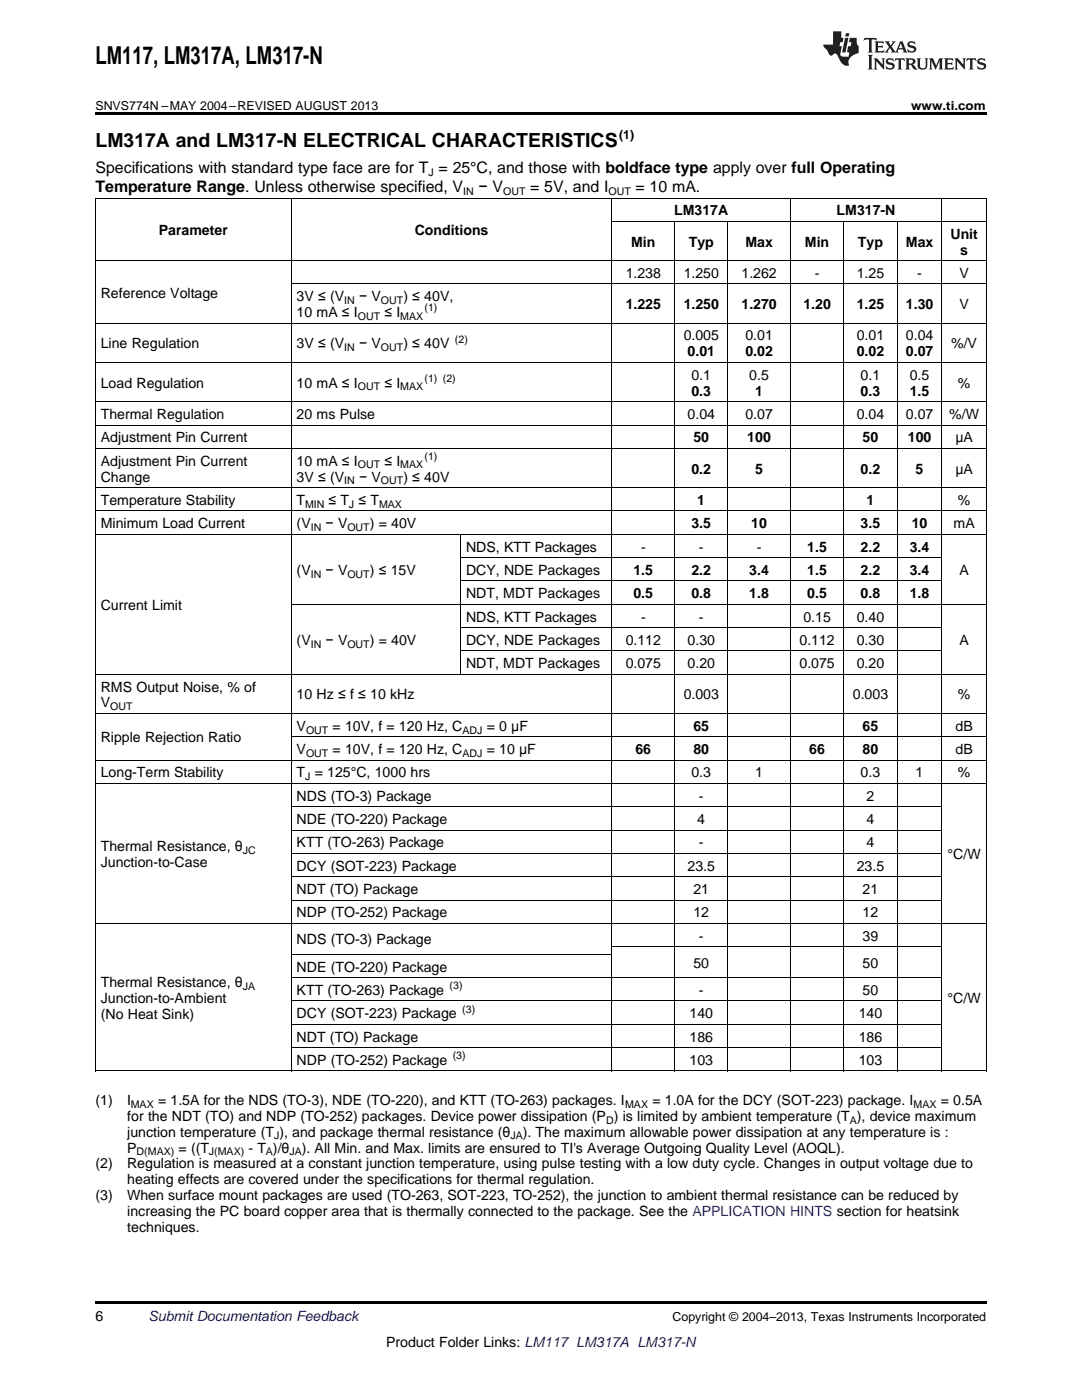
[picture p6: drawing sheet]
<svg xmlns="http://www.w3.org/2000/svg" width="216mm" height="279mm" viewBox="0 0 216 279" stroke-linecap="round" stroke-linejoin="round" font-family="sans-serif">
<defs><g id="words">
<text font-size="4.9" x="19" y="12.8">LM117, LM317A, LM317-N</text>
<text font-size="3.9" x="19" y="29.3">LM317A and LM317-N ELECTRICAL CHARACTERISTICS</text>
<g font-size="3.2">
<text x="19" y="34.4">Specifications with standard type face are for T = 25°C, and those with boldface type apply over full Operating</text>
<text x="19" y="38.3">Temperature Range. Unless otherwise specified, V</text>
<text x="95.5" y="38.3">− V</text>
<text x="105.8" y="38.3">= 5V, and I</text>
<text x="126.8" y="38.3">= 10 mA.</text>
</g>
<g font-size="2.8">
<text x="31.7" y="46.9">Parameter</text>
<text x="82.8" y="46.9">Conditions</text>
<text x="134.5" y="43">LM317A</text>
<text x="166.9" y="43">LM317-N</text>
<text x="189.7" y="47.6">Unit</text>
<text x="125.9" y="49.2">Min</text>
<text x="137.4" y="49.2">Typ</text>
<text x="148.7" y="49.2">Max</text>
<text x="160.6" y="49.2">Min</text>
<text x="171.2" y="49.2">Typ</text>
<text x="180.8" y="49.2">Max</text>
<text x="191.6" y="50.8">s</text>
<text x="20.1" y="59.4">Reference Voltage</text>
<text x="124.8" y="55.5">1.238</text>
<text x="136.4" y="55.5">1.250</text>
<text x="148" y="55.5">1.262</text>
<text x="162.6" y="55.5">-</text>
<text x="171" y="55.5">1.25</text>
<text x="183" y="55.5">-</text>
<text x="191.5" y="55.5">V</text>
<text x="59.2" y="60.1">3V ≤ (V</text>
<text x="59.2" y="63.3">10 mA ≤ I</text>
<text x="71.6" y="60.1">− V</text>
<text x="76.7" y="63.3">≤ I</text>
<text x="80.5" y="60.1">) ≤ 40V,</text>
<text x="124.8" y="61.7">1.225</text>
<text x="136.4" y="61.7">1.250</text>
<text x="148" y="61.7">1.270</text>
<text x="160.3" y="61.7">1.20</text>
<text x="171" y="61.7">1.25</text>
<text x="180.8" y="61.7">1.30</text>
<text x="191.5" y="61.7">V</text>
<text x="20.1" y="69.5">Line Regulation</text>
<text x="59.2" y="69.5">3V ≤ (V</text>
<text x="71.6" y="69.5">− V</text>
<text x="80.5" y="69.5">) ≤ 40V</text>
<text x="136.4" y="67.9">0.005</text>
<text x="137.2" y="71.1">0.01</text>
<text x="148.7" y="67.9">0.01</text>
<text x="148.7" y="71.1">0.02</text>
<text x="171" y="67.9">0.01</text>
<text x="171" y="71.1">0.02</text>
<text x="180.8" y="67.9">0.04</text>
<text x="180.8" y="71.1">0.07</text>
<text x="189.8" y="69.5">%/V</text>
<text x="20.1" y="77.4">Load Regulation</text>
<text x="59.2" y="77.4">10 mA ≤ I</text>
<text x="76.7" y="77.4">≤ I</text>
<text x="138" y="75.8">0.1</text>
<text x="149.5" y="75.8">0.5</text>
<text x="171.7" y="75.8">0.1</text>
<text x="181.5" y="75.8">0.5</text>
<text x="191.1" y="77.4">%</text>
<text x="20.1" y="83.6">Thermal Regulation</text>
<text x="59.2" y="83.6">20 ms Pulse</text>
<text x="137.2" y="83.6">0.04</text>
<text x="138" y="79">0.3</text>
<text x="148.7" y="83.6">0.07</text>
<text x="150.7" y="79">1</text>
<text x="171" y="83.6">0.04</text>
<text x="171.7" y="79">0.3</text>
<text x="180.8" y="83.6">0.07</text>
<text x="181.5" y="79">1.5</text>
<text x="189.4" y="83.6">%/W</text>
<text x="20.1" y="88.3">Adjustment Pin Current</text>
<text x="138.4" y="88.3">50</text>
<text x="149.1" y="88.3">100</text>
<text x="172.1" y="88.3">50</text>
<text x="181.2" y="88.3">100</text>
<text x="190.6" y="88.3">μA</text>
<text x="20.1" y="92.9">Adjustment Pin Current</text>
<text x="59.2" y="92.9">10 mA ≤ I</text>
<text x="76.7" y="92.9">≤ I</text>
<text x="138" y="94.5">0.2</text>
<text x="150.7" y="94.5">5</text>
<text x="171.7" y="94.5">0.2</text>
<text x="182.7" y="94.5">5</text>
<text x="190.6" y="94.5">μA</text>
<text x="20.1" y="96.1">Change</text>
<text x="20.1" y="100.8">Temperature Stability</text>
<text x="59.2" y="96.1">3V ≤ (V</text>
<text x="59.2" y="100.8">T</text>
<text x="65.6" y="100.8">≤ T ≤ T</text>
<text x="71.6" y="96.1">− V</text>
<text x="80.5" y="96.1">) ≤ 40V</text>
<text x="139.1" y="100.8">1</text>
<text x="172.9" y="100.8">1</text>
<text x="191.1" y="100.8">%</text>
<text x="20.1" y="105.4">Minimum Load Current</text>
<text x="59.2" y="105.4">(V</text>
<text x="65" y="105.4">− V</text>
<text x="73.8" y="105.4">) = 40V</text>
<text x="138" y="105.4">3.5</text>
<text x="149.9" y="105.4">10</text>
<text x="171.7" y="105.4">3.5</text>
<text x="181.9" y="105.4">10</text>
<text x="190.3" y="105.4">mA</text>
<text x="93" y="110.1">NDS, KTT Packages</text>
<text x="127.9" y="110.1">-</text>
<text x="139.5" y="110.1">-</text>
<text x="151" y="110.1">-</text>
<text x="161.1" y="110.1">1.5</text>
<text x="171.7" y="110.1">2.2</text>
<text x="181.5" y="110.1">3.4</text>
<text x="59.2" y="114.7">(V</text>
<text x="65" y="114.7">− V</text>
<text x="73.8" y="114.7">) ≤ 15V</text>
<text x="93" y="114.7">DCY, NDE Packages</text>
<text x="93" y="119.4">NDT, MDT Packages</text>
<text x="126.4" y="114.7">1.5</text>
<text x="126.4" y="119.4">0.5</text>
<text x="138" y="114.7">2.2</text>
<text x="138" y="119.4">0.8</text>
<text x="149.5" y="114.7">3.4</text>
<text x="149.5" y="119.4">1.8</text>
<text x="161.1" y="114.7">1.5</text>
<text x="161.1" y="119.4">0.5</text>
<text x="171.7" y="114.7">2.2</text>
<text x="171.7" y="119.4">0.8</text>
<text x="181.5" y="114.7">3.4</text>
<text x="181.5" y="119.4">1.8</text>
<text x="191.5" y="114.7">A</text>
<text x="20.1" y="121.7">Current Limit</text>
<text x="93" y="124">NDS, KTT Packages</text>
<text x="127.9" y="124">-</text>
<text x="139.5" y="124">-</text>
<text x="160.3" y="124">0.15</text>
<text x="171" y="124">0.40</text>
<text x="59.2" y="128.7">(V</text>
<text x="65" y="128.7">− V</text>
<text x="73.8" y="128.7">) = 40V</text>
<text x="93" y="128.7">DCY, NDE Packages</text>
<text x="124.8" y="128.7">0.112</text>
<text x="137.2" y="128.7">0.30</text>
<text x="159.5" y="128.7">0.112</text>
<text x="171" y="128.7">0.30</text>
<text x="191.5" y="128.7">A</text>
<text x="93" y="133.3">NDT, MDT Packages</text>
<text x="124.8" y="133.3">0.075</text>
<text x="137.2" y="133.3">0.20</text>
<text x="159.5" y="133.3">0.075</text>
<text x="171" y="133.3">0.20</text>
<text x="20.1" y="138">RMS Output Noise, % of</text>
<text x="20.1" y="141.2">V</text>
<text x="59.2" y="139.6">10 Hz ≤ f ≤ 10 kHz</text>
<text x="136.4" y="139.6">0.003</text>
<text x="170.2" y="139.6">0.003</text>
<text x="191.1" y="139.6">%</text>
<text x="20.1" y="148.2">Ripple Rejection Ratio</text>
<text x="59.2" y="145.8">V</text>
<text x="66.4" y="145.8">= 10V, f = 120 Hz, C</text>
<text x="97.1" y="145.8">= 0 μF</text>
<text x="138.4" y="145.8">65</text>
<text x="172.1" y="145.8">65</text>
<text x="190.7" y="145.8">dB</text>
<text x="20.1" y="155.2">Long-Term Stability</text>
<text x="59.2" y="150.5">V</text>
<text x="59.2" y="155.2">T = 125°C, 1000 hrs</text>
<text x="66.4" y="150.5">= 10V, f = 120 Hz, C</text>
<text x="97.1" y="150.5">= 10 μF</text>
<text x="126.8" y="150.5">66</text>
<text x="138" y="155.2">0.3</text>
<text x="138.4" y="150.5">80</text>
<text x="150.7" y="155.2">1</text>
<text x="161.5" y="150.5">66</text>
<text x="171.7" y="155.2">0.3</text>
<text x="172.1" y="150.5">80</text>
<text x="182.7" y="155.2">1</text>
<text x="190.7" y="150.5">dB</text>
<text x="191.1" y="155.2">%</text>
<text x="59.2" y="159.8">NDS (TO-3) Package</text>
<text x="139.5" y="159.8">-</text>
<text x="172.9" y="159.8">2</text>
<text x="59.2" y="164.5">NDE (TO-220) Package</text>
<text x="139.1" y="164.5">4</text>
<text x="172.9" y="164.5">4</text>
<text x="20.1" y="169.9">Thermal Resistance, θ</text>
<text x="20.1" y="173">Junction-to-Case</text>
<text x="59.2" y="169.1">KTT (TO-263) Package</text>
<text x="59.2" y="173.8">DCY (SOT-223) Package</text>
<text x="137.2" y="173.8">23.5</text>
<text x="139.5" y="169.1">-</text>
<text x="171" y="173.8">23.5</text>
<text x="172.9" y="169.1">4</text>
<text x="189.1" y="171.4">°C/W</text>
<text x="59.2" y="178.4">NDT (TO) Package</text>
<text x="138.4" y="178.4">21</text>
<text x="172.1" y="178.4">21</text>
<text x="59.2" y="183.1">NDP (TO-252) Package</text>
<text x="138.4" y="183.1">12</text>
<text x="172.1" y="183.1">12</text>
<text x="59.2" y="188.5">NDS (TO-3) Package</text>
<text x="139.5" y="187.7">-</text>
<text x="172.1" y="187.7">39</text>
<text x="20.1" y="197">Thermal Resistance, θ</text>
<text x="59.2" y="193.9">NDE (TO-220) Package</text>
<text x="138.4" y="193.1">50</text>
<text x="172.1" y="193.1">50</text>
<text x="20.1" y="200.1">Junction-to-Ambient</text>
<text x="20.1" y="203.3">(No Heat Sink)</text>
<text x="59.2" y="198.5">KTT (TO-263) Package</text>
<text x="59.2" y="203.2">DCY (SOT-223) Package</text>
<text x="137.6" y="203.2">140</text>
<text x="139.5" y="198.5">-</text>
<text x="171.3" y="203.2">140</text>
<text x="172.1" y="198.5">50</text>
<text x="189.1" y="200.1">°C/W</text>
<text x="59.2" y="207.9">NDT (TO) Package</text>
<text x="137.6" y="207.9">186</text>
<text x="171.3" y="207.9">186</text>
<text x="59.2" y="212.5">NDP (TO-252) Package</text>
<text x="137.6" y="212.5">103</text>
<text x="171.3" y="212.5">103</text>
<text x="19" y="220.5">(1)</text>
<text x="25.4" y="220.5">I</text>
<text x="31.5" y="220.5">= 1.5A for the NDS (TO-3), NDE (TO-220), and KTT (TO-263) packages. I</text>
<text x="130.2" y="220.5">= 1.0A for the DCY (SOT-223) package. I</text>
<text x="187.7" y="220.5">= 0.5A</text>
<text x="25.4" y="223.7">for the NDT (TO) and NDP (TO-252) packages. Device power dissipation (P ) is limited by ambient temperature (T ), device maximum</text>
<text x="25.4" y="226.8">junction temperature (T ), and package thermal resistance (θ</text>
<text x="104.3" y="226.8">). The maximum allowable power dissipation at any temperature is :</text>
<text x="19" y="233.2">(2)</text>
<text x="25.4" y="233.2">Regulation is measured at a constant junction temperature, using pulse testing with a low duty cycle. Changes in output voltage due to</text>
<text x="25.4" y="230">P</text>
<text x="35.6" y="230">= ((T</text>
<text x="49.6" y="230">- T )/θ</text>
<text x="60.2" y="230">). All Min. and Max. limits are ensured to TI's Average Outgoing Quality Level (AOQL).</text>
<text x="19" y="239.5">(3)</text>
<text x="25.4" y="239.5">When surface mount packages are used (TO-263, SOT-223, TO-252), the junction to ambient thermal resistance can be reduced by</text>
<text x="25.4" y="236.4">heating effects are covered under the specifications for thermal regulation.</text>
<text x="25.4" y="242.7">increasing the PC board copper area that is thermally connected to the package. See the APPLICATION HINTS section for heatsink</text>
<text x="25.4" y="245.9">techniques.</text>
<text x="19" y="263.6">6</text>
<text x="77" y="268.9">Product Folder Links: LM117 LM317A LM317-N</text>
</g>
<text font-size="2.8" fill="#0000c8" x="29.6" y="263.6">Submit Documentation Feedback</text>
<g font-size="2.5">
<text x="19" y="21.9">SNVS774N –MAY 2004–REVISED AUGUST 2013</text>
<text x="181.8" y="21.9">www.ti.com</text>
<text x="123.5" y="27.7">(1)</text>
<text x="134.2" y="263.6">Copyright © 2004–2013, Texas Instruments Incorporated</text>
</g>
<g font-size="2.1">
<text x="85.5" y="35.1">J</text>
<text x="92.4" y="38.9">IN</text>
<text x="100.4" y="38.9">OUT</text>
<text x="121.4" y="38.9">OUT</text>
<text x="68.7" y="60.7">IN</text>
<text x="71.4" y="63.9">OUT</text>
<text x="76" y="60.7">OUT</text>
<text x="79.9" y="63.9">MAX</text>
<text x="84.7" y="62.2">(1)</text>
<text x="68.7" y="70.1">IN</text>
<text x="76" y="70.1">OUT</text>
<text x="90.8" y="68.4">(2)</text>
<text x="71.4" y="77.9">OUT</text>
<text x="79.9" y="77.9">MAX</text>
<text x="84.7" y="76.2">(1) (2)</text>
<text x="71.4" y="93.5">OUT</text>
<text x="79.9" y="93.5">MAX</text>
<text x="84.7" y="91.8">(1)</text>
<text x="60.9" y="101.3">MIN</text>
<text x="68.7" y="96.7">IN</text>
<text x="69.6" y="101.3">J</text>
<text x="75.6" y="101.3">MAX</text>
<text x="76" y="96.7">OUT</text>
<text x="62" y="106">IN</text>
<text x="69.3" y="106">OUT</text>
<text x="62" y="115.3">IN</text>
<text x="69.3" y="115.3">OUT</text>
<text x="62" y="129.3">IN</text>
<text x="69.3" y="129.3">OUT</text>
<text x="22" y="141.7">OUT</text>
<text x="61.1" y="146.4">OUT</text>
<text x="92.3" y="146.4">ADJ</text>
<text x="60.9" y="155.7">J</text>
<text x="61.1" y="151.1">OUT</text>
<text x="92.3" y="151.1">ADJ</text>
<text x="48.4" y="170.4">JC</text>
<text x="48.4" y="197.5">JA</text>
<text x="89.7" y="197.4">(3)</text>
<text x="92.3" y="202.1">(3)</text>
<text x="90.3" y="211.4">(3)</text>
<text x="26.1" y="221.1">MAX</text>
<text x="124.7" y="221.1">MAX</text>
<text x="182.3" y="221.1">MAX</text>
<text x="54.7" y="227.4">J</text>
<text x="101.8" y="227.4">JA</text>
<text x="121" y="224.2">D</text>
<text x="169.6" y="224.2">A</text>
<text x="27.3" y="230.6">D(MAX)</text>
<text x="41.7" y="230.6">J(MAX)</text>
<text x="53.1" y="230.6">A</text>
<text x="57.7" y="230.6">JA</text>
</g>
</g></defs>
<path d="M19 22.5h177.8v.5h-177.8zM19 189h.2v1.5h-.2zM19 259.7h177.8v.5h-177.8z" fill="#000"/>
<g fill="none" stroke="#000" stroke-width=".2">
<path d="M19 39.5h177.8M19.1 39.6v174.2M58.1 39.6v174.2M122.1 39.6v174.2M157.7 39.6v174.2M187.9 39.6v174.2M196.8 39.6v174.2M19 52h177.8M58.1 56.7h138.7M122.2 44.2h74.6M134.6 44.2v169.6M145.2 44.2v169.6"/>
<path d="M168.3 44.2v169.6M179 44.2v169.6M19 72.3h177.8M19 64.5h177.8M19 97.3h177.8M19 89.5h177.8M19 84.8h177.8M19 80.2h177.8M19 106.6h177.8M19 102h177.8M91.9 106.7v27.9M91.9 115.9h96.1"/>
<path d="M91.9 111.3h96.1M19 134.6h177.8M58.1 120.6h138.7M91.9 129.9h96.1M91.9 125.3h96.1M19 156.4h177.8M19 151.7h177.8M19 142.4h177.8M58.1 147.1h138.7M58.1 179.7h129.9M58.1 175h129.9M58.1 170.3h129.9"/>
<path d="M58.1 165.7h129.9M58.1 161h129.9M19 184.3h177.8M58.1 199.8h129.9M58.1 195.1h129.9M58.1 190.4h64M122.2 189h65.8M19 213.7h177.8M58.1 209.1h129.9M58.1 204.4h129.9"/>
</g>
<g fill="#231f20">
<path d="M172.5 7.6l-.1 .5 .4-.2h.6v.1v2.1l-.2 .4h.9l-.2-.4v-2.1l.1-.1h.5l.5 .2-.2-.5zM174.5 8.3l.2 .3v1.5l-.2 .4h1.8l.2-.6a1.04 1.04 0 0 1-1.3 .2v-.7h.6l.3 .2v-.6l-.3 .2h-.6v-.6l.8-.1 .4 .3-.2-.5zM176.5 8.3l.9 1.1-.9 1.1h.8l-.2-.2 .4-.7 .5 .7-.2 .2h1.5l-.2-.2 .2-.4h.9l.1 .4-.2 .2h1l-.3-.3-.7-1.9h-.5l-.9 2-.8-1 .9-1h-.8l.1 .3-.4 .5-.3-.6 .1-.2zM179.7 8.6l.4 1h-.7zM181.3 8.4a.63 .63 0 0 0-.2 .7 .63 .63 0 0 0 .6 .4l.6 .2 .1 .2a.75 .75 0 0 1-.7 .4 .75 .75 0 0 1-.6-.5l.1 .7 .1-.1a1.11 1.11 0 0 0 1.5-.6 1.13 1.13 0 0 0-1.2-.8l-.1-.4a1.04 1.04 0 0 1 1.2 .2l-.2-.5-.2 .1-.4-.2zM173.2 10.9l.2 .4v2.2l-.2 .4h1l-.3-.4v-2.2l.3-.4zM174.3 11.6l.3 .4v1.5l-.3 .4h.8l-.2-.4v-1.3l1.5 1.7v-1.9l.2-.4h-.7l.2 .4v.9l-1.1-1.3zM177 11.8a.62 .62 0 0 0-.2 .7 .62 .62 0 0 0 .6 .4l.6 .1 .1 .3a.76 .76 0 0 1-.7 .3 .76 .76 0 0 1-.7-.4l.2 .7 .1-.1a1.11 1.11 0 0 0 1.5-.6 1.13 1.13 0 0 0-1.2-.8l-.1-.4a1.04 1.04 0 0 1 1.2 .2l-.2-.6-.2 .1-.5-.1zM178.7 11.6l-.2 .6a.61 .61 0 0 1 .8-.3v1.6l-.2 .4h.9l-.2-.4v-1.6a.63 .63 0 0 1 .7 .3l-.1-.6zM180.6 11.6l.3 .4v1.5l-.3 .4h1l-.2-.2-.1-.8 .6 .2a.76 .76 0 0 0 1.2 .7l-1-1a.58 .58 0 0 0 .6-.5 .58 .58 0 0 0-.5-.6zM181.4 11.9h.1a.45 .45 0 0 1 .5 .1 .45 .45 0 0 1 .1 .5l-.8 .2zM182.9 11.6l.2 .2a2.17 2.17 0 0 0 .3 1.9 .99 .99 0 0 0 1.6-.6v-1.1l.2-.4h-.7l.2 .2a1.92 1.92 0 0 1-.2 1.8 .6 .6 0 0 1-.9-.5v-1.1l.2-.4zM185.4 11.6l.2 .4v1.5l-.2 .4h.7l-.2-.4v-1.4l.8 1.8 .8-1.8v1.4l-.2 .4h.9l-.2-.4v-1.5l.2-.4h-.8l-.6 1.5-.6-1.5zM188.4 11.6l.2 .4v1.5l-.2 .4h1.8l.1-.6a1.04 1.04 0 0 1-1.2 .1v-.6h.5l.4 .2v-.6l-.4 .2h-.5v-.7h.8l.3 .3-.1-.6zM190.5 11.6l.2 .4v1.5l-.2 .4h.7l-.2-.4v-1.3l1.5 1.7v-1.9l.2-.4h-.7l.2 .4v.9l-1.1-1.3zM192.9 11.6l-.1 .6a.61 .61 0 0 1 .7-.3l.1 1.6-.3 .4h1l-.3-.4 .1-1.6a.63 .63 0 0 1 .7 .3l-.1-.6zM195.2 11.8a.62 .62 0 0 0-.2 .7 .62 .62 0 0 0 .6 .4l.6 .1 .1 .3a.76 .76 0 0 1-.7 .3 .76 .76 0 0 1-.6-.4l.1 .7 .1-.1a1.11 1.11 0 0 0 1.6-.6 1.13 1.13 0 0 0-1.3-.8l-.1-.4a1.04 1.04 0 0 1 1.2 .2l-.1-.6-.2 .1-.5-.1z"/>
<path d="M166.2 6.3v2.6h-1.9v.4l.8 .9a.91 .91 0 0 0 1 .8 .56 .56 0 0 1 .5-.3 .56 .56 0 0 1 .5 .3l.4 .8a1.53 1.53 0 0 0 1.9 1.2 1.54 1.54 0 0 1 1-2.1l.9-.3v-1.4a1.52 1.52 0 0 1-.4-1.6h-1.3l-.2 .8h.5l-.2 .8h-.5l-.1 1v.2l.4 .1-.2 .8a1.93 1.93 0 0 1-1.6-.3l.3-1.8h-.5l.2-.8h.4l.2-.8h-.4v-1.3zM168.6 7.6l-.6 2.9h.7l.6-2.9zM168.8 6.6l-.1 .7h.6l.2-.7z"/>
</g>
<use href="#words"/>
</svg>
